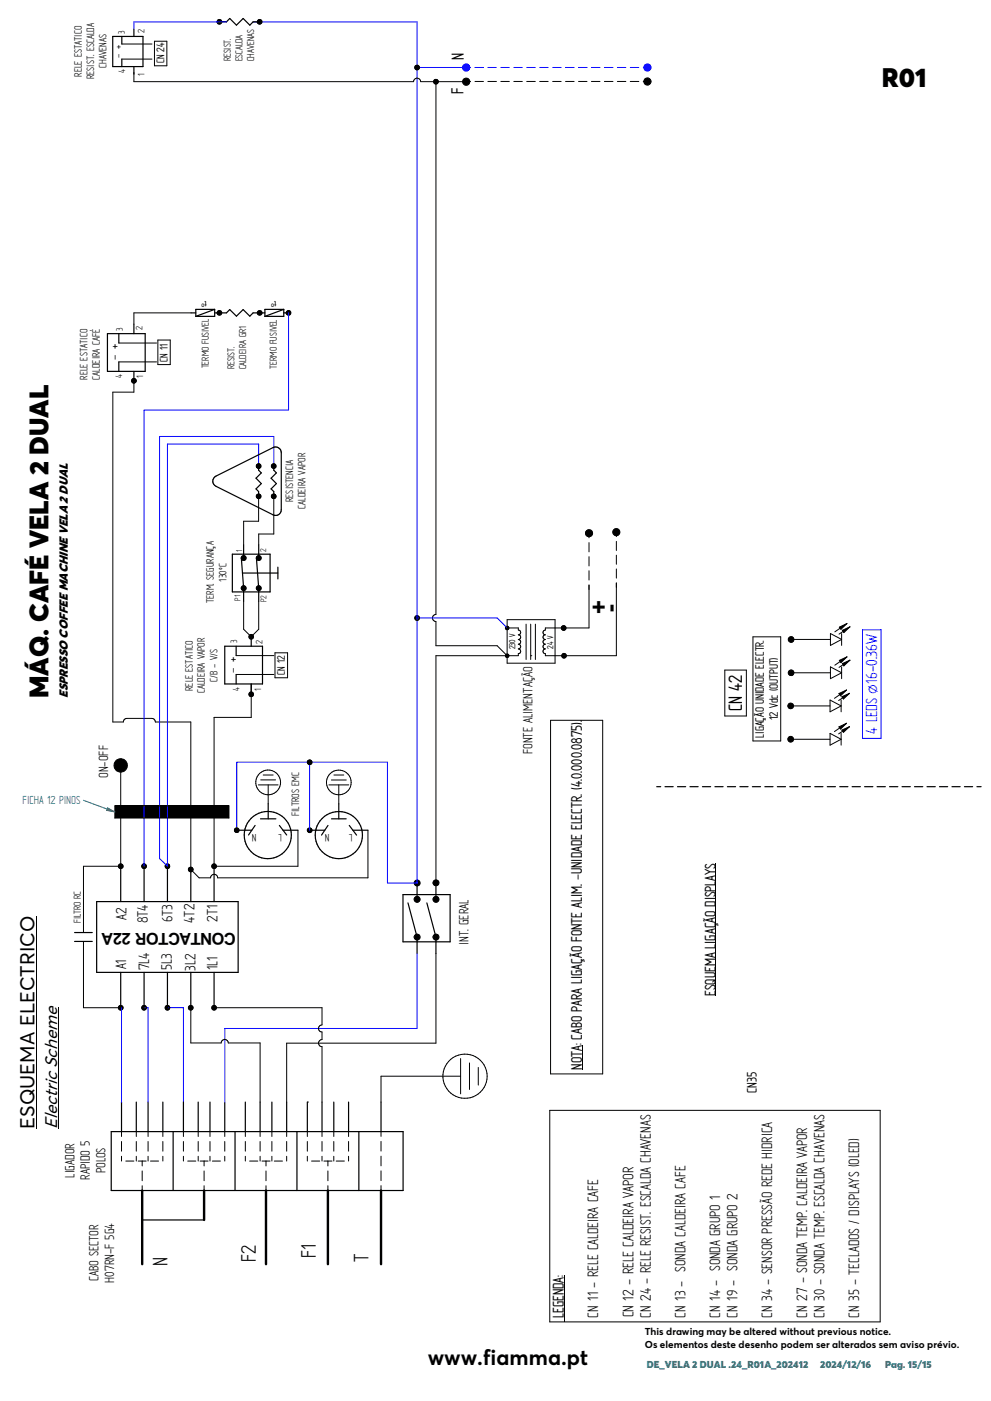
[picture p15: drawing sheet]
<svg xmlns="http://www.w3.org/2000/svg" width="420mm" height="594mm" viewBox="0 0 420 594" stroke-linecap="round" stroke-linejoin="round" font-family="sans-serif">
<defs><g id="words">
<g font-size="11.2">
<text x="373.9" y="36.8">R01</text>
<text x="20.6" y="296.1" transform="rotate(-90 20.6 296.1)">MÁQ. CAFÉ VELA 2 DUAL</text>
</g>
<g font-size="10.1">
<text x="133.9" y="533.4" transform="rotate(-90 133.9 533.4)">F1</text>
<text x="71.1" y="537" transform="rotate(-90 71.1 537)">N</text>
<text x="108.5" y="535" transform="rotate(-90 108.5 535)">F2</text>
<text x="156.3" y="535" transform="rotate(-90 156.3 535)">T</text>
</g>
<g font-size="10">
<text x="256.4" y="260.5" transform="rotate(-90 256.4 260.5)">+</text>
<text x="262.4" y="259.5" transform="rotate(-90 262.4 259.5)">-</text>
</g>
<text font-size="9.1" x="181.4" y="578.7">www.fiamma.pt</text>
<text font-size="8.9" x="314.5" y="301.4" transform="rotate(-90 314.5 301.4)">CN 42</text>
<text font-size="8.4" x="14.6" y="478.7" transform="rotate(-90 14.6 478.7)">ESQUEMA ELECTRICO</text>
<g font-size="7.9">
<text x="196.5" y="25.4" transform="rotate(-90 196.5 25.4)">N</text>
<text x="196.3" y="39.8" transform="rotate(-90 196.3 39.8)">F</text>
</g>
<text font-size="7.7" fill="#00f" x="371.9" y="311.1" transform="rotate(-90 371.9 311.1)">4 LEDS ø16-0.36W</text>
<g font-size="7.4">
<text x="24.2" y="478.7" transform="rotate(-90 24.2 478.7)">Electric Scheme</text>
<text x="268.5" y="558.7" transform="rotate(-90 268.5 558.7)">CN 12 - RELE CALDEIRA VAPOR</text>
</g>
<g font-size="7.2">
<text x="53.6" y="390" transform="rotate(-90 53.6 390)">A2</text>
<text x="62.7" y="391.6" transform="rotate(-90 62.7 391.6)">8T4</text>
<text x="73.1" y="391.1" transform="rotate(-90 73.1 391.1)">6T3</text>
<text x="82.5" y="391.3" transform="rotate(-90 82.5 391.3)">4T2</text>
<text x="92.2" y="390.9" transform="rotate(-90 92.2 390.9)">2T1</text>
<text x="53.6" y="411.1" transform="rotate(-90 53.6 411.1)">A1</text>
<text x="63.3" y="411.5" transform="rotate(-90 63.3 411.5)">7L4</text>
<text x="72.9" y="411.2" transform="rotate(-90 72.9 411.2)">5L3</text>
<text x="82.9" y="411.7" transform="rotate(-90 82.9 411.7)">3L2</text>
<text x="92.2" y="411.4" transform="rotate(-90 92.2 411.4)">1L1</text>
<text x="253.7" y="558.7" transform="rotate(-90 253.7 558.7)">CN 11 - RELE CALDEIRA CAFE</text>
<text x="275.9" y="558.7" transform="rotate(-90 275.9 558.7)">CN 24 - RELE RESIST. ESCALDA CHAVENAS</text>
<text x="290.6" y="558.7" transform="rotate(-90 290.6 558.7)">CN 13 - SONDA CALDEIRA CAFE</text>
<text x="305.3" y="558.7" transform="rotate(-90 305.3 558.7)">CN 14 - SONDA GRUPO 1</text>
<text x="312.7" y="558.7" transform="rotate(-90 312.7 558.7)">CN 19 - SONDA GRUPO 2</text>
<text x="327.4" y="558.7" transform="rotate(-90 327.4 558.7)">CN 34 - SENSOR PRESSÃO REDE HIDRICA</text>
<text x="342.2" y="558.7" transform="rotate(-90 342.2 558.7)">CN 27 - SONDA TEMP. CALDEIRA VAPOR</text>
<text x="349.5" y="558.7" transform="rotate(-90 349.5 558.7)">CN 30 - SONDA TEMP. ESCALDA CHAVENAS</text>
<text x="364.3" y="558.7" transform="rotate(-90 364.3 558.7)">CN 35 - TECLADOS / DISPLAYS (OLED)</text>
</g>
<g font-size="7.1">
<text x="303.3" y="422.4" transform="rotate(-90 303.3 422.4)">ESQUEMA LIGAÇÃO DISPLAYS</text>
<text x="246.6" y="453.6" transform="rotate(-90 246.6 453.6)">NOTA: CABO PARA LIGAÇÃO FONTE ALIM. -UNIDADE ELECTR. (4.0.000.0875).</text>
<text x="238.9" y="558.8" transform="rotate(-90 238.9 558.8)">LEGENDA:</text>
</g>
<text font-size="7" x="100" y="395.8" transform="rotate(-180 100 395.8)">CONTACTOR 22A</text>
<g font-size="6.4">
<text x="50.2" y="152.8" transform="rotate(-90 50.2 152.8)">- +</text>
<text x="100.5" y="285.5" transform="rotate(-90 100.5 285.5)">- +</text>
<text x="225.8" y="319.7" transform="rotate(-90 225.8 319.7)">FONTE ALIMENTAÇÃO</text>
<text x="45.8" y="329.9" transform="rotate(-90 45.8 329.9)">ON-OFF</text>
<text x="198.6" y="400.6" transform="rotate(-90 198.6 400.6)">INT. GERAL</text>
<text x="320.8" y="463.3" transform="rotate(-90 320.8 463.3)">CN35</text>
<text x="44.7" y="497.5" transform="rotate(-90 44.7 497.5)">POLOS</text>
<text x="31.6" y="499.4" transform="rotate(-90 31.6 499.4)">LIGADOR</text>
<text x="38.1" y="500.3" transform="rotate(-90 38.1 500.3)">RAPIDO 5</text>
<text x="41.8" y="543.4" transform="rotate(-90 41.8 543.4)">CABO SECTOR</text>
<text x="48.3" y="544" transform="rotate(-90 48.3 544)">H07RN-F 5G4</text>
</g>
<g font-size="5.7">
<text x="329.8" y="305.4" transform="rotate(-90 329.8 305.4)">12 Vdc (OUTPUT)</text>
<text x="323.9" y="312.8" transform="rotate(-90 323.9 312.8)">LIGAÇÃO UNIDADE ELECTR.</text>
</g>
<text font-size="5.6" fill="#008080" x="9.6" y="341.1">FICHA 12 PINOS</text>
<g font-size="5.2">
<text x="45.2" y="29" transform="rotate(-90 45.2 29)">CHAVENAS</text>
<text x="34.7" y="32.5" transform="rotate(-90 34.7 32.5)">RELE ESTATICO</text>
<text x="39.9" y="33.6" transform="rotate(-90 39.9 33.6)">RESIST. ESCALDA</text>
<text x="37.1" y="161" transform="rotate(-90 37.1 161)">RELE ESTATICO</text>
<text x="42.3" y="161" transform="rotate(-90 42.3 161)">CALDEIRA CAFÉ</text>
<text x="124.3" y="212.9" transform="rotate(-90 124.3 212.9)">RESISTENCIA</text>
<text x="129.5" y="215.7" transform="rotate(-90 129.5 215.7)">CALDEIRA VAPOR</text>
<text x="96" y="246.6" transform="rotate(-90 96 246.6)">130ºC</text>
<text x="90.7" y="255.8" transform="rotate(-90 90.7 255.8)">TERM. SEGURANÇA</text>
<text x="81.7" y="293" transform="rotate(-90 81.7 293)">RELE ESTATICO</text>
<text x="92.2" y="289.2" transform="rotate(-90 92.2 289.2)">C/B - V/S</text>
<text x="28.7" y="296.1" transform="rotate(-90 28.7 296.1)">ESPRESSO COFFEE MACHINE VELA 2 DUAL</text>
<text x="86.9" y="294" transform="rotate(-90 86.9 294)">CALDEIRA VAPOR</text>
<text x="126.8" y="346.1" transform="rotate(-90 126.8 346.1)">FILTROS EMC</text>
<text x="108.8" y="353.8" transform="rotate(-180 108.8 353.8)">N</text>
<text x="119.5" y="353.5" transform="rotate(-180 119.5 353.5)">L</text>
<text x="139.7" y="353.7" transform="rotate(-180 139.7 353.7)">N</text>
<text x="149.5" y="353.5" transform="rotate(-180 149.5 353.5)">L</text>
</g>
<g font-size="5.1">
<text x="51.5" y="24.6" transform="rotate(-90 51.5 24.6)">- +</text>
<text x="69.6" y="26.7" transform="rotate(-90 69.6 26.7)">CN 24</text>
<text x="71.1" y="153.4" transform="rotate(-90 71.1 153.4)">CN 11</text>
<text x="120.7" y="286.2" transform="rotate(-90 120.7 286.2)">CN 12</text>
</g>
<g font-size="4.8">
<text x="97.9" y="26" transform="rotate(-90 97.9 26)">RESIST.</text>
<text x="102.8" y="26" transform="rotate(-90 102.8 26)">ESCALDA</text>
<text x="107.7" y="26" transform="rotate(-90 107.7 26)">CHAVENAS</text>
<text x="88.5" y="156.3" transform="rotate(-90 88.5 156.3)">TERMO FUSIVEL</text>
<text x="99.4" y="156.7" transform="rotate(-90 99.4 156.7)">RESIST.</text>
<text x="104.3" y="156.7" transform="rotate(-90 104.3 156.7)">CALDEIRA GR1</text>
<text x="117.4" y="156.5" transform="rotate(-90 117.4 156.5)">TERMO FUSIVEL</text>
<text x="34.3" y="391.5" transform="rotate(-90 34.3 391.5)">FILTRO RC</text>
</g>
<g font-size="4.5">
<text x="52.9" y="14.2" transform="rotate(-90 52.9 14.2)">3</text>
<text x="61.2" y="13.8" transform="rotate(-90 61.2 13.8)">2</text>
<text x="53.1" y="31.1" transform="rotate(-90 53.1 31.1)">4</text>
<text x="61.2" y="32.2" transform="rotate(-90 61.2 32.2)">1</text>
<text x="52" y="140.3" transform="rotate(-90 52 140.3)">3</text>
<text x="60.5" y="140" transform="rotate(-90 60.5 140)">2</text>
<text x="51.7" y="160.4" transform="rotate(-90 51.7 160.4)">4</text>
<text x="60.7" y="160.3" transform="rotate(-90 60.7 160.3)">1</text>
<text x="100.5" y="272.7" transform="rotate(-90 100.5 272.7)">3</text>
<text x="111.3" y="273.2" transform="rotate(-90 111.3 273.2)">2</text>
<text x="101.6" y="293" transform="rotate(-90 101.6 293)">4</text>
<text x="110.7" y="293" transform="rotate(-90 110.7 293)">1</text>
</g>
<g font-size="4.2">
<text x="273.4" y="566">This drawing may be altered without previous notice.</text>
<text x="273.4" y="571.5">Os elementos deste desenho podem ser alterados sem aviso prévio.</text>
</g>
<g font-size="4.2" fill="#008080">
<text x="274.2" y="580.1">DE_VELA 2 DUAL .24_R01A_202412</text>
<text x="347.7" y="580.1">2024/12/16</text>
<text x="375.3" y="580.1">Pag. 15/15</text>
</g>
<g font-size="4">
<text x="102.7" y="234.3" transform="rotate(-90 102.7 234.3)">1</text>
<text x="112.8" y="234.1" transform="rotate(-90 112.8 234.1)">2</text>
<text x="101.9" y="254.7" transform="rotate(-90 101.9 254.7)">P1</text>
<text x="112.9" y="255.4" transform="rotate(-90 112.9 255.4)">P2</text>
<text x="218.4" y="275.4" transform="rotate(-90 218.4 275.4)">230 V</text>
<text x="234.5" y="275" transform="rotate(-90 234.5 275)">24 V</text>
</g>
<g font-size="3.5">
<text x="87.7" y="127.5" transform="rotate(-180 87.7 127.5)">tº</text>
<text x="117.2" y="127.5" transform="rotate(-180 117.2 127.5)">tº</text>
</g>
</g></defs>
<g fill="none" stroke="#000" stroke-width=".42">
<path d="M51.6 18.7h12.8M65.5 17.5h5.2v10.4h-5.2zM110.1 9.3h1M51.6 25.1h12.8M56.8 30.7v3.9h118.5M184.8 34.6v226a1.5 1.5 0 0 0-1.5 1.5 1.5 1.5 0 0 0 1.5 1.5v10.2h26l4.2 4.2M81 132.7h-24.2v4.8M110.1 132.7h1M50.4 153.5h16M50.4 145.5h16M66.9 144.2h5.3v10.4h-5.3zM56.8 161.5v4.8h-9v139.9h4.5l.3-.9 1.2-.7h10.6l.9 .3 .6 1.3h15v62.5l3.5 3.5h4.9a1.5 1.5 0 0 1 1.5-1.5 1.5 1.5 0 0 1 1.5 1.5h63.7v-20.2"/>
<path d="M109.6 210.4v10.6h-6.3v10M116.1 210.4v16h-6.4v4.6M103.3 255v11.8l3.2 3.2 3.2-3.2v-11.8M261.3 247.3v30.7h-30.1v-.8a1 1 0 0 1-1-1 1 1 0 0 1 1-1 1 1 0 0 1-1-1 1 1 0 0 1 1-1 1 1 0 0 1-1-1 1 1 0 0 1 1-1 1 1 0 0 1-1-1 1 1 0 0 1 1-1 1.02 1.02 0 0 1-1-1 1.02 1.02 0 0 1 1-1v-.9h18.5M100.1 278h16M116.6 276.8h5.3v10.6h-5.3zM215 262.8h20.3v18.4h-20.3zM215 266.3h4.8v.9a1.02 1.02 0 0 1 1 1 1.02 1.02 0 0 1-1 1 1 1 0 0 1 1 1 1 1 0 0 1-1 1 1 1 0 0 1 1 1 1 1 0 0 1-1 1 1 1 0 0 1 1 1 1 1 0 0 1-1 1 1 1 0 0 1 1 1 1 1 0 0 1-1 1v.8h-35v95.1M223.1 264.7v15M225 264.7v15M227 264.7v15M319.2 270h11.8v44.2h-11.8z"/>
<path d="M335.4 271.1h16.7M352.1 268.6l4.7 2.5-4.7 2.6zM355.9 265.9l3.2-1.5-2.6 2.5zM356.8 268.6v5.1M357.1 267.3l3.2-1.5-2.5 2.5zM359.1 278.6l-5.2 3.5M359.1 264.4l-5.2 3.5M360.3 279.9l-4.6 3.1M360.3 265.8l-4.6 3.1M100.1 286h16M106.5 290v14.2h-15.7v62.2M307.3 284.1h9.1v19.5h-9.1z"/>
<path d="M335.2 299.3h16.7M335.4 285.3h16.7M351.9 296.8l4.7 2.5-4.7 2.5zM352.1 282.8l4.7 2.5-4.7 2.5zM355.7 294.1l3.2-1.5-2.5 2.5zM355.9 280l3.2-1.4-2.6 2.4zM356.6 296.8v5M356.8 282.8v5M356.9 295.4l3.3-1.4-2.6 2.4zM357.1 281.4l3.2-1.5-2.5 2.5zM358.9 292.6l-5.1 3.5M360.2 294l-4.6 3.1"/>
<path d="M233.4 305.4h22.1v150h-22.1zM335.2 313.5h16.7M351.9 311l4.7 2.5-4.7 2.5zM355.7 308.2l3.2-1.5-2.5 2.5zM356.6 311v5M356.9 309.6l3.3-1.5-2.6 2.5zM358.9 306.7l-5.1 3.5M360.2 308.1l-4.6 3.1M51.2 321.8v45.5h-15.8v28.1M109.5 332.8h8.4M110.5 330.7h6.3M111.6 328.6h4.2"/>
<path d="M113.7 332.8v8M139.4 332.8h8.5M140.5 330.7h6.3M141.6 328.6h4.2M143.6 332.8v8M48.7 341.7h48.4v5.2h-48.4zM126.3 352v15.3h-35.5M303.5 366v56.4M15.3 388.5v90.2M35.4 399.2v28.1h15.8M184.8 404.4v37.9h-63.3v25M24.8 427.1v51.6"/>
<path d="M90.8 427.3h45.7v7.3a1.5 1.5 0 0 0-1.5 1.5 1.5 1.5 0 0 0 1.5 1.5v3.2a1.5 1.5 0 0 0-1.5 1.5 1.5 1.5 0 0 0 1.5 1.5v23.5M80.9 442.3h12.9a1.5 1.5 0 0 1 1.5-1.5 1.5 1.5 0 0 1 1.5 1.5h13.5v25M195.3 456.4h-33.8v10.9M195.3 448.9v14.9M199.1 450.7v11.3M202.8 452.6v7.5M246.8 443.3v10.3M51.5 479.8v2.1M57.8 479.8v2.1M62.8 479.8v2.1M69 479.8v2.1M77.8 479.8v2.1"/>
<path d="M84 479.8v2.1M89 479.8v2.1M95.3 479.8v2.1M104 479.8v2.1M110.3 479.8v2.1M115.3 479.8v2.1M121.5 479.8v2.1M130.3 479.8v2.1M136.5 479.8v2.1M141.5 479.8v2.1M147.8 479.8v2.1M161.5 479.8v2.1"/>
<path d="M233.1 470.8h140.1v89.7h-140.1zM51.5 484v4.1M51.5 490.3v2M53.3 492.3h3.5M57.8 484v4.1M57.8 490.3v2M58.6 492.3h3.4M60.3 492.3v2.1M60.3 496.5v4.2M62.8 484v4.1M62.8 490.3v2M63.8 492.3h3.4"/>
<path d="M69 484v4.1M69 490.3v2M77.8 484v4.1M77.8 490.3v2M79.6 492.3h3.4M84 484v4.1M84 490.3v2M84.8 492.3h3.4M86.5 492.3v2.1M86.5 496.5v4.2M89 484v4.1M89 490.3v2"/>
<path d="M90 492.3h3.5M95.3 484v4.1M95.3 490.3v2M104 484v4.1M104 490.3v2M105.8 492.3h3.5M110.3 484v4.1M110.3 490.3v2M111.1 492.3h3.4M112.8 492.3v2.1M112.8 496.5v4.2M115.3 484v4.1"/>
<path d="M115.3 490.3v2M116.3 492.3h3.5M121.5 484v4.1M121.5 490.3v2M130.3 484v4.1M130.3 490.3v2M132.1 492.3h3.5M136.5 484v4.1M136.5 490.3v2M137.3 492.3h3.5M139 492.3v2.1M139 496.5v4.2"/>
<path d="M141.5 484v4.1M141.5 490.3v2M142.5 492.3h3.5M147.8 484v4.1M147.8 490.3v2M161.5 484v4.1M161.5 490.3v4.1M161.5 496.5v4.1M60.3 502.8v2M86.5 502.8v2M112.8 502.8v2M139 502.8v2"/>
<path d="M161.5 502.8v2M239.1 540.7v19.8"/>
<circle cx="93" cy="9.2" r="1"/>
<circle cx="110.1" cy="9.2" r="1.01"/>
<circle cx="197.7" cy="34.6" r="1.51"/>
<circle cx="93" cy="132.7" r="1"/>
<circle cx="110.1" cy="132.7" r="1"/>
<circle cx="122.3" cy="132.7" r=".98"/>
<circle cx="56.8" cy="161.5" r="1.01"/>
<circle cx="109.7" cy="197.6" r="1"/>
<circle cx="116" cy="197.6" r="1"/>
<circle cx="109.7" cy="210.5" r="1"/>
<circle cx="116.1" cy="210.5" r="1"/>
<circle cx="106.5" cy="270" r="1"/>
<circle cx="176.8" cy="262.1" r="1.01"/>
<circle cx="215" cy="266.3" r=".75"/>
<circle cx="215" cy="278.1" r=".75"/>
<circle cx="239" cy="266.3" r="1.01"/>
<circle cx="239.1" cy="278.1" r="1"/>
<circle cx="335.4" cy="271.2" r="1.21"/>
<circle cx="106.5" cy="294.4" r="1"/>
<circle cx="335.2" cy="299.3" r="1.2"/>
<circle cx="335.4" cy="285.3" r="1.18"/>
<circle cx="335.2" cy="313.5" r="1.2"/>
<circle cx="51.2" cy="324.6" r="2.81"/>
<circle cx="113.7" cy="331.8" r="5.2"/>
<circle cx="143.6" cy="331.8" r="5.2"/>
<circle cx="100.4" cy="352" r=".98"/>
<circle cx="131.3" cy="352.1" r="1.01"/>
<circle cx="51.2" cy="367.3" r="1"/>
<circle cx="61.1" cy="367.3" r="1"/>
<circle cx="71" cy="367.3" r="1"/>
<circle cx="80.9" cy="368.7" r="1"/>
<circle cx="90.8" cy="367.3" r="1"/>
<circle cx="176.8" cy="374.4" r="1.25"/>
<circle cx="184.8" cy="374.4" r="1.25"/>
<circle cx="176.8" cy="381.4" r="1.26"/>
<circle cx="176.8" cy="397.4" r="1.25"/>
<circle cx="184.8" cy="381.4" r="1.26"/>
<circle cx="184.8" cy="397.4" r="1.25"/>
<circle cx="51.2" cy="427.3" r="1.01"/>
<circle cx="61.1" cy="427.3" r="1"/>
<circle cx="71" cy="427.3" r="1"/>
<circle cx="80.9" cy="427.3" r="1.01"/>
<circle cx="90.8" cy="427.3" r="1.01"/>
<circle cx="197.2" cy="456.3" r="9.4"/>
</g>
<g fill="none" stroke="#000" stroke-width=".51">
<path d="M47.8 15.5h12.8v12.7h-12.8zM51.6 15.5v3.2M56.8 12.3v3.2M93 9.3h3l1.4-1.5 2.8 2.9 2.9-2.9 2.8 2.9 1.4-1.4h2.8M51.6 25.1v3.1M56.8 28.2v3.3M56.8 137.5v4M81 132.7h2M91 132.7h5l1.4-1.4 2.8 2.8 2.9-2.8 2.8 2.8 1.4-1.4h2.8M91 131.2v3h-8M91 131.2h-8v3M91 131.2l-8 3"/>
<path d="M110.3 132.7h2M120.3 132.7h2M120.3 131.2l-8 3M120.3 131.2v3h-8M120.3 131.2h-8v3M45.6 141.5h16v16h-16zM50.4 141.5v4M50.4 153.5v4M56.8 157.5v4M109.6 197.7v1.7l1.2 1.1-2.3 2.3 2.3 2.3-2.3 2.2 1.1 1.1v2M116.1 197.7v1.7l1.1 1.1-2.3 2.3 2.3 2.3-2.3 2.2 1.2 1.1v2M91 202.3l24.8-12.5a2.42 2.42 0 0 1 3.5 2.1v24.3a2.38 2.38 0 0 1-3.5 2.1l-24.2-12.1a2.37 2.37 0 0 1-.6-3.9z"/>
<path d="M98.5 235h16v16h-16zM102.3 236.6l1 12.8v5.6M103.3 231v5.6M108.7 236.6l1 12.8v5.6M109.7 231v5.6M102.8 243h15M117.8 240.5v5M95.3 274h16v16h-16zM100.1 274v4M106.5 270v4M100.1 286v4M106.5 290v4.4"/>
<path d="M278.4 333.6h1.7M281.9 333.6h3.5M287.2 333.6h3.5M292.5 333.6h3.5M297.8 333.6h3.5M303.1 333.6h3.5M308.4 333.6h3.5M313.7 333.6h3.5M319 333.6h3.5M324.3 333.6h3.4M329.6 333.6h3.4M334.9 333.6h3.4"/>
<path d="M340.1 333.6h3.5M345.4 333.6h3.5M350.7 333.6h3.5M356 333.6h3.5M361.3 333.6h3.5M366.6 333.6h3.5M371.9 333.6h3.5M377.1 333.6h3.6M382.4 333.6h3.6M387.7 333.6h3.5M393 333.6h3.5M398.3 333.6h3.5"/>
<path d="M403.6 333.6h3.5M408.9 333.6h3.5M414.2 333.6h1.8M100.4 352h6.4M108.2 350l-2.8 4.1M110.4 347.2h6.6M113.7 340.8v6.4M118.4 350l3.1 4.1M120 352h6.3M131.3 352h6.4M139.1 350l-2.8 4.1M140.5 347.2h6.3"/>
<path d="M143.6 340.8v6.4M148.1 350l3.1 4.1M149.6 352h6.4M51.2 367.3v15M61.1 367.3v15M71 367.3v15M80.9 368.7v13.6M90.8 367.3v15M170.9 379.3h19.9v20.1h-19.9zM176.8 374.4v6.9M184.8 374.4v6.9M31.6 395.4h7.5"/>
<path d="M31.6 399.2h7.5M41 382.3h60v30h-60zM173 382.9l3.8 14.4v7.1M181 382.9l3.8 14.4v7.1M51.2 412.3v15M61.1 412.3v15M71 412.3v15M80.9 412.3v15M90.8 412.3v15M47.2 479.8h123.7v25h-123.7zM51.5 467.3v12.5M57.8 467.3v12.5"/>
<path d="M62.8 467.3v12.5M69 467.3v12.5M73.4 479.8v25M77.8 467.3v12.5M84 467.3v12.5M89 467.3v12.5M95.3 467.6v12.2M99.7 479.8v25M104 467.3v12.5M110.3 467.3v12.5M115.3 467.3v12.5M121.5 467.3v12.5"/>
<path d="M125.9 479.8v25M130.3 467.3v12.5M136.5 467.3v12.5M141.5 467.3v12.5M147.8 467.3v12.5M152.1 479.8v25M161.5 467.3v12.5M60.3 517.3h26.2"/>
<circle cx="103.3" cy="236.6" r="1.01"/>
<circle cx="109.7" cy="236.6" r="1.01"/>
<circle cx="103.3" cy="249.4" r="1.01"/>
<circle cx="109.7" cy="249.4" r="1"/>
<circle cx="113.5" cy="354.1" r="10"/>
<circle cx="143.7" cy="354.1" r="10"/>
</g>
<g fill="#000">
<path d="M355.9 265.9l3.2-1.5-2.6 2.5zM357.1 267.3l3.2-1.5-2.5 2.5zM355.7 294.1l3.2-1.5-2.5 2.5zM355.9 280l3.2-1.4-2.6 2.4zM356.9 295.4l3.3-1.4-2.6 2.4zM357.1 281.4l3.2-1.5-2.5 2.5zM355.7 308.2l3.2-1.5-2.5 2.5zM356.9 309.6l3.3-1.5-2.6 2.5z"/>
<path d="M121.8 131.9a.99 .99 0 0 1 1.2 0 .99 .99 0 0 1 .2 1.3l-.9 .5v-1h-1z" fill-rule="evenodd"/>
<path d="M121.3 132.7h1v1l-.7-.3z" fill-rule="evenodd"/>
<path d="M56.8 160.5a1 1 0 0 1 1 1 1 1 0 0 1-1 1z" fill-rule="evenodd"/>
<path d="M102.6 248.7l.6-.3 .1 2-.9-.5-.1-.6z" fill-rule="evenodd"/>
<path d="M103.2 248.4a1 1 0 0 1 1.1 1 1 1 0 0 1-1 1z" fill-rule="evenodd"/>
<path d="M105.8 269.3l.7 .7v1l-.8-.4-.2-.7z" fill-rule="evenodd"/>
<path d="M105.8 269.3l.7-.3 .7 .3-.7 .7z" fill-rule="evenodd"/>
<path d="M106.5 270l.7-.7 .3 .7-.3 .7-.7 .3z" fill-rule="evenodd"/>
<path d="M176.1 261.3l.7-.3v2.1l-.9-.7z" fill-rule="evenodd"/>
<path d="M176.8 262h1l-.3 .8-.7 .3z" fill-rule="evenodd"/>
<path d="M176.8 261l.7 .3 .3 .7h-1z" fill-rule="evenodd"/>
<path d="M214.3 278h.7v.8l-.5-.2z" fill-rule="evenodd"/>
<path d="M214.5 277.5l.5-.2v.7h-.7z" fill-rule="evenodd"/>
<path d="M215 277.3l.6 .2 .2 .5h-.8z" fill-rule="evenodd"/>
<path d="M214.5 265.8l.5-.2v1.4l-.7-.4z" fill-rule="evenodd"/>
<path d="M214.5 265.8l.5-.2v1.4l-.7-.4z" fill-rule="evenodd"/>
<path d="M215 265.6l.6 .2 .2 .5h-.8z" fill-rule="evenodd"/>
<path d="M215 266.3h.8l-.5 .7h-.3z" fill-rule="evenodd"/>
<path d="M215 278h.8l-.1 .3-.7 .5z" fill-rule="evenodd"/>
<path d="M238.1 278h2a1 1 0 0 1-1 1.1 1 1 0 0 1-1-1.1z" fill-rule="evenodd"/>
<path d="M238.4 277.3l1.1-.2 .6 .9h-2z" fill-rule="evenodd"/>
<path d="M105.6 293.9l.9-.5v2l-.9-.5z" fill-rule="evenodd"/>
<path d="M106.5 293.4a1 1 0 0 1 1 1 1 1 0 0 1-1 1z" fill-rule="evenodd"/>
<path d="M99.7 351.3l.7-.3v2.1l-1-.7z" fill-rule="evenodd"/>
<path d="M100.4 352h.9l-.2 .8-.7 .3z" fill-rule="evenodd"/>
<path d="M50.5 366.6l.7-.3v1h-1z" fill-rule="evenodd"/>
<path d="M51.2 366.3a1.02 1.02 0 0 1 1 1 1.02 1.02 0 0 1-1 1z" fill-rule="evenodd"/>
<path d="M50.2 367.3h1v1l-.7-.3z" fill-rule="evenodd"/>
<path d="M175.8 396.7l.7-.5 .3 2.4-.4-.1a1.23 1.23 0 0 1-.6-1.8z" fill-rule="evenodd"/>
<path d="M176.5 396.2a1.25 1.25 0 0 1 1.6 1 1.25 1.25 0 0 1-1.3 1.4z" fill-rule="evenodd"/>
<path d="M184.5 396.2a1.25 1.25 0 0 1 1.6 1 1.25 1.25 0 0 1-1.3 1.4z" fill-rule="evenodd"/>
<path d="M183.8 396.7l.7-.5 .3 2.4-.4-.1a1.23 1.23 0 0 1-.6-1.8z" fill-rule="evenodd"/>
<path d="M50.5 426.6l.7-.3v1h-1z" fill-rule="evenodd"/>
<path d="M60.2 426.8l.9-.5v1h1l-.5 .9a1 1 0 0 1-1.2-.2 1 1 0 0 1-.2-1.2z" fill-rule="evenodd"/>
<path d="M61.1 426.3l.7 .3 .3 .7h-1z" fill-rule="evenodd"/>
<path d="M70.1 426.8l.9-.5v1h1l-.5 .9a.99 .99 0 0 1-1.2-.2 .99 .99 0 0 1-.2-1.2z" fill-rule="evenodd"/>
<path d="M71 426.3l.7 .3 .3 .7h-1z" fill-rule="evenodd"/>
<circle cx="93" cy="9.3" r="1"/>
<circle cx="110.1" cy="9.3" r="1"/>
<circle cx="197.7" cy="34.6" r="1.5"/>
<circle cx="93" cy="132.7" r="1"/>
<circle cx="110.1" cy="132.7" r="1"/>
<circle cx="122.3" cy="132.7" r="1"/>
<circle cx="56.8" cy="161.5" r=".99"/>
<circle cx="56.8" cy="161.5" r="1.01"/>
<circle cx="109.7" cy="197.7" r="1"/>
<circle cx="109.7" cy="197.6" r="1"/>
<circle cx="116.1" cy="197.6" r="1"/>
<circle cx="109.6" cy="210.5" r="1"/>
<circle cx="109.7" cy="210.5" r="1"/>
<circle cx="116.1" cy="210.5" r="1"/>
<circle cx="116.1" cy="210.5" r=".99"/>
<circle cx="103.3" cy="236.6" r="1"/>
<circle cx="109.7" cy="236.6" r="1"/>
<circle cx="109.7" cy="249.4" r="1"/>
<circle cx="239" cy="266.3" r="1.01"/>
<circle cx="335.4" cy="271.2" r="1.19"/>
<circle cx="106.5" cy="294.4" r=".99"/>
<circle cx="335.2" cy="299.3" r="1.2"/>
<circle cx="335.4" cy="285.3" r="1.19"/>
<circle cx="335.2" cy="313.5" r="1.2"/>
<circle cx="51.2" cy="324.6" r="2.81"/>
<circle cx="100.4" cy="352" r=".98"/>
<circle cx="131.3" cy="352.1" r="1"/>
<circle cx="51.2" cy="367.3" r="1.01"/>
<circle cx="61.1" cy="367.3" r="1"/>
<circle cx="71" cy="367.3" r="1"/>
<circle cx="80.9" cy="368.7" r="1"/>
<circle cx="90.8" cy="367.3" r="1"/>
<circle cx="176.8" cy="374.4" r="1.26"/>
<circle cx="184.8" cy="374.3" r="1.25"/>
<circle cx="176.8" cy="381.3" r="1.26"/>
<circle cx="184.8" cy="381.3" r="1.26"/>
<circle cx="51.2" cy="427.3" r="1"/>
<circle cx="51.2" cy="427.3" r="1.01"/>
<circle cx="61.1" cy="427.3" r="1"/>
<circle cx="71" cy="427.3" r="1"/>
<circle cx="80.9" cy="427.3" r="1"/>
<circle cx="90.8" cy="427.3" r="1"/>
</g>
<g fill="none" stroke="#00f" stroke-width=".42">
<path d="M96 9.3h-39.2v3M107.3 9.3h69.5v365.1M122.3 132.7v41.2h-61.2v193.4M109.6 197.7l.1-9.4h-38.7v179M116.1 197.7v-12.6h-48.5v179l3.4 3.2M176.8 262h34l4.2 4.3M365.7 267h7.8v46.1h-7.8zM131.3 323.2v28.8M164.3 323.2h-63.9v28.8M71.7 366.6l-.7 .7M176.8 404.4v31.7h-81.5v31.5M51.5 427.3v40"/>
<path d="M61.1 427.3h1.7v40M71 427.3h6.8v40"/>
</g>
<path d="M60.3 504.8v31.3M86.5 504.8v12.5M112.8 504.8v31.3M139 504.8v31.3M161.5 504.8v31.3" fill="none" stroke="#000" stroke-width="1"/>
<g fill="#000">
<path d="M48.7 341.7h9v5.2h-9zM57.7 341.7h9.9v5.2h-9.9zM67.6 341.7h3.4v5.2h-3.4zM71 341.7h3.2v5.2h-3.2zM74.2 341.7h16.6v5.2h-16.6zM90.8 341.7h3.5v5.2h-3.5zM94.3 341.7h2.8v5.2h-2.8z"/>
<circle cx="109.6" cy="197.7" r=".17"/>
<circle cx="109.6" cy="197.7" r=".25"/>
<circle cx="116.1" cy="197.7" r=".17"/>
<circle cx="116.1" cy="197.7" r=".25"/>
<circle cx="109.6" cy="210.4" r=".17"/>
<circle cx="109.6" cy="210.4" r=".25"/>
<circle cx="116.1" cy="210.4" r=".17"/>
<circle cx="116.1" cy="210.4" r=".25"/>
<circle cx="225" cy="278" r=".17"/>
<circle cx="130.3" cy="467.3" r=".17"/>
</g>
<circle cx="197.7" cy="28.6" r="1.5" fill="#00f"/>
<g fill="none" stroke="#00f" stroke-width=".42">
<path d="M176.8 28.6h22.7M201.4 28.6h3.6M206.8 28.6h3.7M212.3 28.6h3.6M217.8 28.6h3.6M223.3 28.6h3.6M228.8 28.6h3.6M234.3 28.6h3.6M239.8 28.6h3.6M245.3 28.6h3.6M250.7 28.6h3.7M256.2 28.6h3.7"/>
<path d="M261.7 28.6h3.6M267.2 28.6h3.6M272.7 28.6h1.8"/>
<circle cx="197.7" cy="28.6" r="1.51"/>
</g>
<g fill="none" stroke="#000" stroke-width=".42">
<path d="M175.3 34.6a1.5 1.5 0 0 1 1.5-1.5 1.5 1.5 0 0 1 1.6 1.5h19.3M197.7 34.5h1.8M201.4 34.5h3.6M206.8 34.5h3.7M212.3 34.5h3.6M217.8 34.5h3.6M223.3 34.5h3.6M228.8 34.5h3.6M234.3 34.5h3.6M239.8 34.5h3.6M245.3 34.5h3.6M250.7 34.5h3.7"/>
<path d="M256.2 34.5h3.7M261.7 34.5h3.6M267.2 34.5h3.6M272.7 34.5h1.8M249.7 226.1v1.9M249.7 230.1v3.9M249.7 236.1v3.9M261.3 225.6v1.9M261.3 229.6v3.8M261.3 235.4v3.9M249.7 242v4M249.7 248v18.3"/>
<path d="M261.3 241.3v3.9M261.3 247.1v2"/>
<circle cx="176.8" cy="28.6" r="1.01"/>
<circle cx="184.8" cy="34.6" r="1.01"/>
<circle cx="274.5" cy="34.6" r="1.51"/>
<circle cx="249.7" cy="226.1" r="1.5"/>
<circle cx="261.3" cy="225.7" r="1.5"/>
</g>
<g fill="#000">
<path d="M184.1 33.9l1.1-.2 .6 .9h-1.9z" fill-rule="evenodd"/>
<circle cx="176.8" cy="28.6" r="1"/>
<circle cx="184.8" cy="34.6" r=".98"/>
<circle cx="184.8" cy="34.6" r="1"/>
<circle cx="274.5" cy="34.6" r="1.51"/>
<circle cx="249.7" cy="226.1" r="1.51"/>
<circle cx="261.3" cy="225.6" r="1.5"/>
</g>
<circle cx="274.5" cy="28.6" r="1.5" fill="#00f"/>
<g fill="none" stroke="#00f" stroke-width=".42">
<path d="M164.3 323.2v51.2h12.5"/>
<circle cx="274.5" cy="28.6" r="1.51"/>
</g>
<circle cx="131.3" cy="323.2" r="1" fill="#000"/>
<circle cx="131.3" cy="323.2" r="1" fill="none" stroke="#000" stroke-width=".42"/>
<path d="M35.3 339.3l13.4 5" fill="none" stroke="#008080" stroke-width=".42"/>
<path d="M45.6 342.6l3.1 1.7-3.5-.7z" fill="#008080"/>
<path d="M45.6 342.6l3.1 1.7-3.5-.7z" fill="none" stroke="#008080" stroke-width=".42"/>
<path d="M80.9 427.3v15" fill="none" stroke="#000" stroke-width=".42"/>
<use href="#words"/>
</svg>
